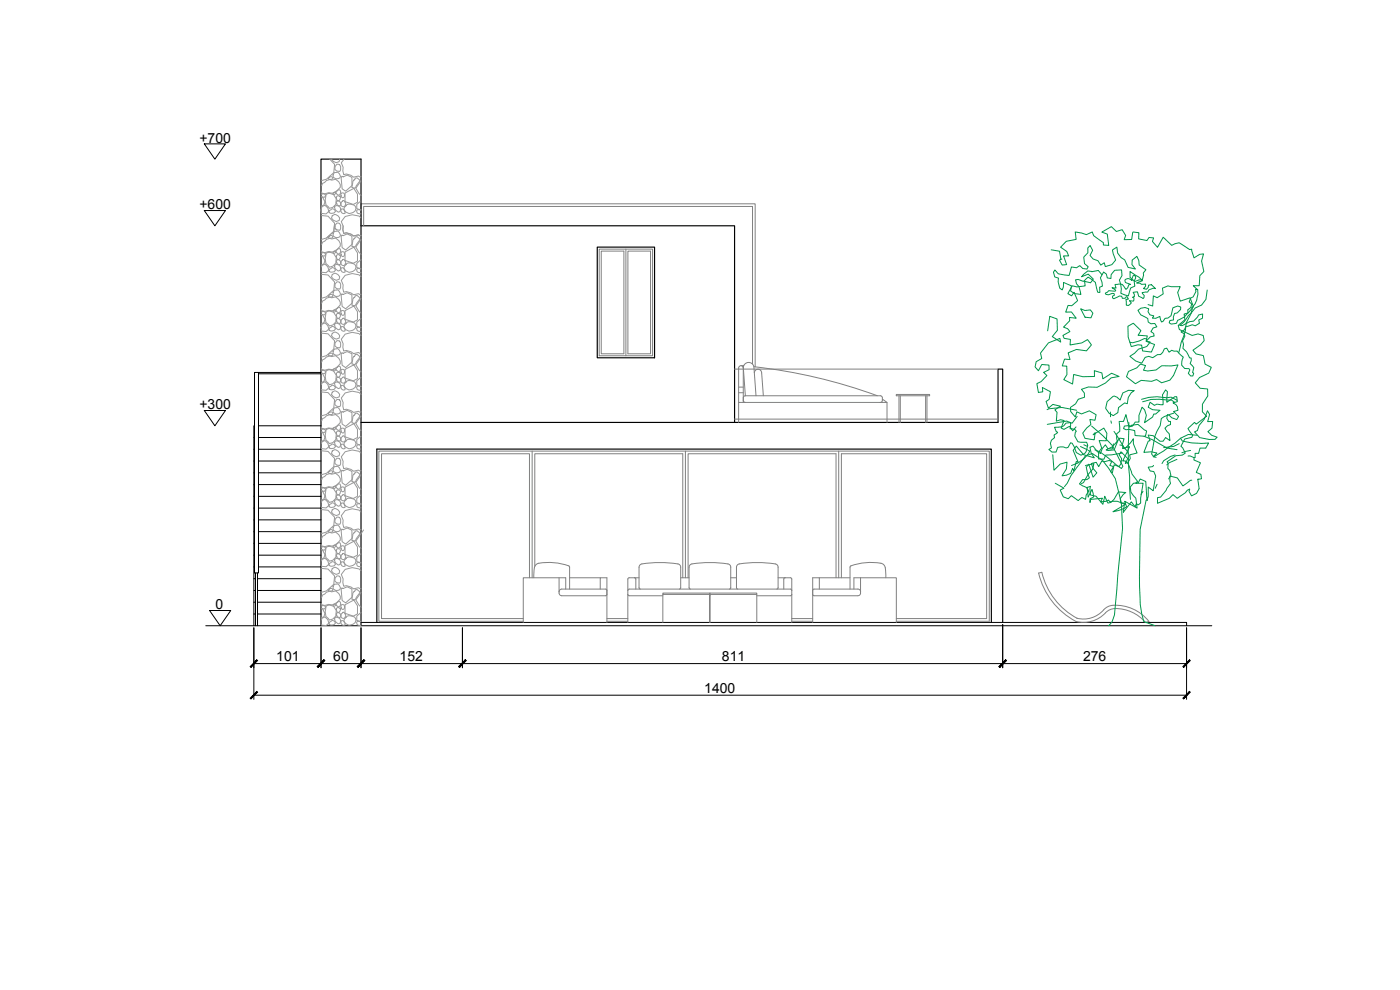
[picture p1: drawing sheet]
<svg xmlns="http://www.w3.org/2000/svg" width="420mm" height="297mm" viewBox="0 0 420 297" stroke-linecap="round" stroke-linejoin="round" font-family="sans-serif">
<defs><g id="words">
<g font-size="4.2">
<text x="59.9" y="42.8">+700</text>
<text x="59.9" y="62.8">+600</text>
<text x="59.9" y="122.8">+300</text>
<text x="64.7" y="182.8">0</text>
<text x="82.9" y="198.4">101</text>
<text x="100" y="198.4">60</text>
<text x="119.9" y="198.4">152</text>
<text x="216.7" y="198.4">811</text>
<text x="325" y="198.4">276</text>
<text x="211.4" y="207.9">1400</text>
</g>
</g></defs>
<!-- layer: A-FLOOR-LEVL -->
<path d="M61.8 187.7h301.9M108.3 186.8h247.8v.9" fill="none" stroke="#000" stroke-width=".3"/>
<!-- layer: A-WALL-FULL-EXT -->
<path d="M96.3 187.7v-140h12v140" fill="none" stroke="#000" stroke-width=".35"/>
<!-- layer: A-FLOOR-STRS -->
<g fill="none" stroke="#000" stroke-width=".3">
<path d="M77.6 111.7v60.2h-1.2v-60.2h19.9M77.6 112.2h18.7M76.2 138.3h.2M76.2 134.8h.2M76.2 131.3h.2M76.4 127.8h-.2v59.9M77.6 127.8h18.7M77.6 138.3h18.7M77.6 134.8h18.7M77.6 131.3h18.7M76.2 159.5h.2M76.2 156h.2"/>
<path d="M76.2 152.5h.2M76.2 148.9h.2M76.2 145.4h.2M76.2 141.9h.2M77.6 159.5h18.7M77.6 156h18.7M77.6 152.5h18.7M77.6 148.9h18.7M77.6 145.4h18.7M77.6 141.9h18.7M76.2 177.2h.5M76.2 173.6h.5"/>
<path d="M76.2 170.1h.2M76.2 166.6h.2M76.2 163h.2M76.7 171.9v15.8M77.3 177.2h19M77.3 173.6h19M77.3 171.9v15.8M77.6 170.1h18.7M77.6 166.6h18.7M77.6 163h18.7M76.2 184.2h.5M76.2 180.7h.5"/>
<path d="M77.3 184.2h19M77.3 180.7h19"/>
</g>
<!-- layer: A-WALL-FULL-EXTR -->
<path d="M108.3 67.7h112.2v59M179.2 74.1h17.2v33.2h-17.2zM108.3 126.7h191.2v-16h1.4v76.1M113.1 186.8v-52.1h184.4v52.1" fill="none" stroke="#000" stroke-width=".35"/>
<!-- layer: A-GLAZ-FULL -->
<g fill="none" stroke="#808080" stroke-width=".3">
<path d="M108.3 67.7v-6.5h118.3v48.9M109.1 67.7v-5.8h116.7v47.3M179.8 74.8h16v31.9h-16zM180.4 75.3h6.8v30.9h-6.8zM187.8 74.8v31.9M188.4 75.3h6.8v30.9h-6.8zM220.5 110.7h79M159.7 135.4v38M205.7 135.4h-92v51h43.3M220.5 125.8h79M251.7 135.4v38M158.9 173.4v-37.3h-44.4v49.5h42.5"/>
<path d="M160.5 169.9v-33.8h44.4v37.3M205.7 173.4v-38h91.2v51h-27.9M206.5 173.4v-37.3h44.4v37.3M252.5 173.4v-37.3h43.6v49.5h-27.1M182.1 185.6h6.3M182.1 186.4h6.3M237.6 185.6h6.3M237.6 186.4h6.3"/>
</g>
<!-- layer: A-FURN -->
<g fill="none" stroke="#808080" stroke-width=".3">
<path d="M221.7 117.8h1.3M221.7 116.2h1.3M222.3 109.7h.8M223.1 110.4a.69 .69 0 0 0-.7-.7 .69 .69 0 0 0-.7 .7v10.3M223.1 109.7v11M223.1 110.4l.6 8.3M223.1 109.7h.1M223.7 118.7h40.5l.4 .2 .2 .4v1.1l-.6 .3M223.7 118.7l-.4 .2-.2 .4M226.3 110l.6 8.7M226.3 110a1.6 1.6 0 0 0-1.8-1.2 1.6 1.6 0 0 0-1.4 1.5M226.3 110a158.6 158.6 0 0 1 37 8.7"/>
<path d="M226.4 111.9a1.1 1.1 0 0 1 1.1-1.1 1.1 1.1 0 0 1 1.1 1.1l.5 6.8M264.8 119.8l1.4 .9M269 118.4h10v.3h-10zM269.8 118.7v8M270.2 118.7v8M277.8 118.7v8M278.2 118.7v8M221.7 126.7v-6h44.5v6M223.1 120.1l.2 .5 .4 .1M160.4 170.4l-.2 2.9M160.4 170.4l.3-.8a4.4 4.4 0 0 1 3.7-.8 14.7 14.7 0 0 1 6.5 1.2v6.8M167.8 173.4v4.5a.82 .82 0 0 0 .8 .9l13.1-.1 .4-.4"/>
<path d="M169.8 176.8v-3.4h-12.8v13.4M170.9 173.4h9.2M180.1 176.8v-3.4h2v13.4M182.1 177.1l-.4-.3h-13.1a.78 .78 0 0 0-.8 .7M188.4 178.3l.4 .4 10.1 .1M188.4 177.1l.4-.3h48.4l.4 .3M188.8 173.4h3M188.8 173.3l-.4 .4v13.1M190.4 173.3l.4 .4v3.1M192.2 176.7l-.4-.3v-6.2a.99 .99 0 0 1 .8-1 33 33 0 0 1 11.2 .1l.5 .9v6.2l-.4 .3M198.9 178.4v8.4M204.3 173.4h2.5"/>
<path d="M207.2 176.7l-.4-.3v-6.2a.99 .99 0 0 1 .9-1 33 33 0 0 1 11.1 .1l.5 .9v6.2l-.4 .3M212.9 178.4h-14v-.5h14v8.9M212.9 178.8h.2M213.1 178.4h14v8.4M219.3 173.4h1.7M221.4 176.7l-.4-.3v-6.2a.99 .99 0 0 1 .9-1 33 33 0 0 1 11.1 .1l.5 .9v6.2l-.4 .3M227.1 178.4v-.5h-14v8.9M233.5 173.4h3.7M235.6 173.3l-.4 .4v3.1M237.2 173.3l.4 .4v13.1M237.6 178.3l-.4 .4-10.1 .1M243.9 177.1l.4-.3h13.2a.78 .78 0 0 1 .8 .7"/>
<path d="M245.9 176.8v-3.4h-2v13.4M245.9 173.4h9.2M256.3 176.8v-3.4h12.7v13.4M258.3 173.4v4.5a.82 .82 0 0 1-.8 .9l-13.2-.1-.4-.4M264.4 169l.7 .3 .6 1.1M264.4 169a16.1 16.1 0 0 0-9.3 1v6.8M265.7 170.4l.2 2.9M323.2 185.5a8.7 8.7 0 0 0 8.8-3.2 9.8 9.8 0 0 1 9.5 1.2l1.8 1.3 1.5 1.6-1.1 .4M323.4 185.6a21.2 21.2 0 0 1-10.7-13.9l-1 .2a22.2 22.2 0 0 0 11.2 14.6 9.2 9.2 0 0 0 9.3-3 5.8 5.8 0 0 1 5.6-.5l1.9 .7 1.8 1 2.3 2"/>
</g>
<!-- layer: ALBERO_PRUNUS -->
<g fill="none" stroke="#00954a" stroke-width=".3">
<path d="M315.5 75l2.5 .4 .4 2.4M318.4 77.8h.1M318.4 77.8l-.4 .3 .8 1.4 1.3-.1-.9-2.6h1.5l-.5-1.3-1.9-1.3 1.7-1.8 3-.6-.3-2.2 3.3 .8 1.8-.8 .4 1.1 2.9 2.1v.7l1.6 .1-.4-3.4-1.6-.6 2.8-1.6 1.6 1.5 1.7-.6 1 1.7-.4 1.3h2.2l.5-2.3 1.7 .2-.1 1.9 2.5 .5 .6-.9 1.4 .1-.3 1.1 1.5 1.7 1.7-3 2.5 2.4 2.3-.8 3.1 2.1 .6-.1 .7 2.6 1.8-1.1 1.1-.1-.6 2.1 .7 3.2-1.2 1.2-.2 3h-1.8l1.1 1.1M314.4 99.3l.6-4.4 2.2 .8 .1 3.4-1.5 1.9 2.5 1.6-.2-1.1-3.5 1.4-2.3 3 .3 1.7-1.6 .9-.4 1.6 1 1.1 1.1-1.8 2.1 .1v1.4l-1.6 .8 1 1-1.7 1.8-1.3 .6 .4 2.7 1.3-.2-.1-1.3 2.4 1.2-.3 2.3-1 .7 .8 2 1.3-1.2 2.2 .6-1.6 1.1 .6 .7-.2 2.7 1.3-.5 1 .3-.8 2.2 .8 .4 1.7-.9 .9 1.4 1-1.2M316.6 81l1 1.2 3.3 .4 .6-2.5 1.6 .2 1-.6 .9 .9 1.2 .1 .4-.7-1.1-.9-.3-2 1.3-1.3v-1.4l.7-.7 .7 1.4-.8 1.5 1 1.1 1.4 .5 .9 1.4 1-.8 .3 1.2 2-.6 1.1-1.4-.9-3 1.3-.9 .2 1.8 1 1.4 1.1 .7 1.1 2.2 2.1 .5-1-1.3 .1-1.4 1.4-1.1 .6 1.3 .1 1.3 2 1.4-.8 1 .1 .7-.4 1.5-1-1-2.7-1.6 .1 1.8 1.2 .9 .2 1.7-1.3 .5-.7 2.4-2.2-.8 .1-1.2-.6-2.8 .8-1.3-.1-1.7-2.1 .1-1 1.3-.1 1.2-1.1-.2-.3-1.2-.8-.6-1 1.8 .5 1.3 .1 1.2-.8 .3 .1 1.6-.7-.1-.7-3-2.2-1.6-1.4 1.3-1.5-.6-.8 .2 .3 1.1 .7 .9 .6 2.3-1.9-.2-1.2-.8 .3-1.5-2.4-1.1-.1 1.4-.3 .9-.7-.5-.5-1.9v-1.2l-1.1-.3-.3-1.4zM324.3 92.7l1.3 .5 1.6-.2 .8 1-.6 1.4-1.8-.2zM330.7 82.4l-1.1-1.3-2 .4-1.2-.2-1.8 1.7 2-.7 1.5 1.4-.8 1.1-1.8-.4 .2 1.4-2.5 .3-1.4-.4-1.3 2.4 1.1 .7 .7-1.1 1.1 2.5-1.7 1.5-1.2-.1-.7 2.1 1.8-.1 1.4 1.9-2-.2v.9l-1.8 1.9 1.2 .5 .7 .9-2.1 1.2 .4 .8 1.9 .3-.2 1.7 3.5-.6 1.8-1 1.2 1.6-1.5 1.8-3.1-.5-2.4 1.1 .5 2-1.6-.2-.7 2.1 1.3 .1 .1 2.5-1 1.5 2.7 1.3 .3-2.8 2.8 .6h3.5l-.1-1.8 2.3 .7 .3 1.8 2.6-1.7 2.3 1-2.4 .4-1.7 1.5-2.5 1.3-2.7-.1-2 .7 .8 1.1 .1 1.3-1.9 .6-.8 1.4-1.5 1v1.3l1.4 1.6 .5-1.5 1.4 .6 2.3-.9 2.1 1.1-.4 1.7-1.5-.3 .3 1.6-1.3 1-1.2 1.5 .7 1.6 2.8 .5 .3-2.2-.6 .7 3.2-2.1 .9 1.6-.2 2.3-2.1-.1 .7 2.2-.9 1.3v2l1.6 .1 .5-1.3 5-.6M331.7 88l1-.8 2.1 .1v-.3l-1.1-.7 1.2 .1-.3-1 2.2-.1 1.1 1.5 .6-.5 .3-.8 .5-.2a1.65 1.65 0 0 1-1.7-1.3 1.38 1.38 0 0 1 2.1 .2l-.1-.4 .5-1 .3-.3 .4 .5-.4 1.3 .2 .2 1.2-.5h1v.3l-1.7 .6 1.1 .1 .4 .3 1.2-.1v.7l-.6 .7 .9 .2 .5-.6 .1-.6 .8-.2 1.3 1.2-.7-.1-1.3 .5-.5 .7-1.5 .1 .6 .8-.1 .7-.3 .3-1.3-.7-.3-1.4-1.3 .2 .4 1.2-.6 .3 .4 .1v.8l-.2 .3-1.1-.2 .5 .7-.9 .8-.6-.1-.1-1.8 .7-.1-.4-.7-.5 .5h-.9l-.2-.6a3.1 3.1 0 0 0-2.3 .7l-.4-.2v-.6l.6-.2-.2-.5-.5-.1-1.1 .4-.8-.1zM338.5 97.9l1.6-.9 2.3 2.2-.8 1.4 2.7 .2-.3 1.6 2.5 1-1 2.2-2.6-.3-.3-1.7-1.1-.1-2 .5-.9-2.9zM341.5 93.1l.9-.6 1.2-.2 1.1 .3-.2 .9 .6 1 1.2 .3-.4 .7h1l1.2-.6 .5 1.7 .5-.2 .5-.9 .9-.1 .9-.7 .6-2.3 1.5-.6 .9 .3-.1 .8-1 1-.8 .1-.4 1.1 .1 .9-1.1 .2-.2 .6 .5 .4 1.7-.2 .3-.9 2.1-1 1-1.3v-.8l.9-.7 .2-1.1-.7-.6 .4-1.2 .8-.3 .8-1.6-.1-.7h.6a7.2 7.2 0 0 1-1.7 5.5l.1 .5-.4 1.2-.7 .6-1.5 2.2-1.1 .9h.7l2.2-1.2 1.2-.1 1.5-1.9 1.2-.3v1.3l-1.1 .5 .2 1-1.3 .8-.9-.4-1.4 .5h-.5l-.5 1.1-1 .6 1 .5 .2 .7-.7 1.5 .3 1.1-.2 1.1 1.1 1.1 .9 1.8h.5v.8l-.3 .9 1.1 1.2-.4 1.5 .3 .2-.2 .8h-.7l-.7-.8 .5-1-.3-.4h-1.3l-.9-1 .2-1.7 .3-.8-1.8-1.8-1 .1-.7-.3-.7 .6-.7-1.2-.8 .2-.4 1-.7 .7h-.9l-1.4 .9-1.3-.4-1 .3-1.1 1.8-1.8-.7-1.7-1.4 1.4-.9 1.2-1.2 2.5-.8 1-1.4-1.2-.2 1.2-1.3 1.2-.3-.2-.8-.8-.5 .7-1.1 1.1-.3-.6-1h-1.2l-.8-.5-.2-1-2.1-1.1zM344.5 91.4l1.4 .4 .2-3 1.2 .5 1.8-1.1-.2-1.7 1.6-.7 1 .2h2.7l-.8 1.8 .8 2.6 2.9-1 1.1 2.6-1.6 1.9-1.2 .3 .2 1.7-2 1.7 .3 1.3 3.9 1.7 1.7-.4 1.6 .5 .3 1.5-1.1 1.3-2.3 1.6 1 1.1 2.1 .5 .6 2.6 1.8 .9-.7 1.8-2.8 1.3-1.3 1.6 1.5 1.6 2.2 .2 .1 2.1-1.6 2.5v2.3l1.2 1.3-3.1 2.4-.5-.6-2 1.9 1.5 2-.4 .6-2 .5-1.2 2.2 .5 .5 .8 1.6-.9 .6-1.9 .1-2.6 1.9 .3 .4-.1 1.5 .6 .7 .3 1.5-.7 1M362.3 87l-.4 2.8-1.3 1.7-1.9 .9-1.1 1.4-1.6 3.1-.3 2.4-1.2 3.4-.8 3.1"/>
<path d="M338.7 111.4l2.5-1 1.1-1.2 1.5 .5-.6 1.4 1.2 .2 2.5-.3 1.8-1.3 2.8 .1 2-.3-1.3 3.1-1.1 1.5-2.5 .8-1.5-1-1.5 .5-3.1-.3-1.7 1-2.7-2zM342.6 119.8l2.1-.6 2.5-.2 2.9 .3 1.4-.1 1.8 .9M344.1 101.7l-.7-.1-1.5 .7-1.9 .5-.9-.1M314.2 122.9l.6-.2 3.9-.5 4.4 .9M316.5 128.2l2.3-.2 1.1-1.1 1.4-.1-.1 1.9 1.4 .1 .4 .6-.3 .3-.1 1.1 .9 1.7 2.6 .2 .3 .9-.4 1.9-.5 .6-1.1 .5-1.4-.8-1.2-2.8-.5-.2-.8 1.4-.6 .2-.8-.3-1.7 .1-.4 1.4h-1.3l-.9-.7 .8-.5-.4-1.4 .4-.9 .9-.8-.2-.8 1.1-.8-.4-.3zM323.3 124.9l-1.6 2.1-1.6-.7-5.8 1M324.3 134l2.1 1M325.3 133.5l1 .4M325.7 139.8l2.6-.7-.4 1.7-1.4 1.6-1.3 2.4-.7 .3M326.6 135.1l.4 .2a8.1 8.1 0 0 1-5.4 4.4M327.6 127.8l3.3 2.9 2.9 2.9 3.2 6.3-.5 .7-6.4-5-1.5-.6M332.3 120.5l2.1-1.7 .9 .4 .9 .8 .8-2.1 1.7-.8 1.6 .1-.8 .7-.9 1.3-.3 1.9-.8-.2-1.8 1.4-.2 1.5-1.4 .9-1.3-.7-1-1.5z"/>
<path d="M333.2 123.6l.1 1.5M333.4 126.3l.1 .7M334.2 133.2l-.4 1.6-1.3-.2-.8-1.1-.9 1.1-.6 1.5-.9-.6-1.3-1.7-.9 .4 .4 1.7 .9 1.5-3.2-1-2.2-2.6-.9 1.3 1.5 3.6-.6-.2-.7 2.8-.4-.8-.6 1.5-1.3 .6-1.3 .2 1.3-2.1 .2-2-2 .5-1.9 1.9-.4-4.7M334.3 129.4l3 4.8 1 1.1 .3 .9M336.1 133.5l.8 .2v.9l2.1-.6-2.1 4.3h.8l.9 .9 1.1 3 1.7 2.2-.6 .6h2.3l-.8 4.4v1.5l-.7 .6-.6-.4-.4 1-1.1-1.5-2.4 3.1 .4-2.8h-1.1l-.2-1.3 .9-1.3 .8-.5-2.3-.2-1.3 2.2-.9 .9-.9 .2-1-2-.5 2.4-2.1-2.4-1.6-.4-.2-1.8 .2-.8-1.1 .4 .5 1.1-.7 1.1-.2 1.3-1.1-.5-1.1 .9-2.1-1.5-.9 .9-1.5-.5-.9-2.1 1.1-.5-2.6-1.5M338.8 126.7a107.7 107.7 0 0 0 .2 16.5l.3 6.6M339.5 127.6l2-.3 1.9 1.6 .7 .4-.3 1.6-3.1-.2-.2-1.5-1.7-.4-.9 .1-.7-.3 .2-.8h2.4M342.9 120.6a12.4 12.4 0 0 1 7.6-.6h1l1.1 .7M343.3 130.9l2.5 1 4.4 2.5 3 .5M347 137.2l-.9-.2 1.1-1.1-1.7-.3-2.2 .1 1.3-3.3 .6-.2-.6-1.7 1.5 .2 2 1.7h1l.7-1.1 1.3 .9-.2-2-1.3-1.7 .8-.7 .9-.4v-1h-.6l-.5-.9 .2-1.1 .5 .2 .8 .7 1.4 .6 .6-.9-1.5-1.5 1.3-.4-.2-1.1-.3-.6-1-.5 1.3-.4-.2-1.5h-.5l-2.4 1.7 .2-3.2-.6-.5-.9 1.5 .2 2.9-1.9-.1-.7 .3-1.3-.9-.6 1.5 1.3 .7 2.2 .2-1.3 1.1h-.5l-.4 .9-2.4 1.7 .5-2.2-.5-1.7-.8-.7-.9 2.4v2h-1.1l-.7 1.2-1.2 .3-.9-3.7-.7 2h-1.3l.1 3-.9 .8 .2 2.2-1.5 1.7-1.8 .9 .5 .2 1.9-.2 1.1-2.8 .5-.7 1.3 .1-.5 1.9 .7 1.1 1.7-1.7 .9-1.3v1.5l1.2 2.8-2.3 .6 .2 1.1-.6 .9-.9 .6 .8-1.5-2.1-2-.5 .9 .7 1.1-.2 1.5-.5 .9-1.5-.6-.6 2.5-.5-.4 .9-1.5-1.1-.4 .5-1.1-.7-.4-1.3 .4-.9-.2-1 1.7-.7-1.3-1.5 .4 .6 1.5 1.1 1.3-1.1 1.3-1.3-3.9-.8 .9 .4 1.8 .5 1.4-.7 .5h-1.3l-.9 1.3 2.2 1.1 .4 2.8 1.1-2.2 .5 2.2-1.1 .6v1.1l.2-1 3.5-.3-.5 1.1 1.7-.2 .7-.4 .4 .6 2.2-.2 2.4 .9-3.7 2.3 1.7-.4 2.4-1.1-.6-1.7 3.8 2-.4-2.9-1.5-1.9-.2-1.5 .9-1.1 1.5-.2 .6-1.1 1.7 .8 .3 5.7 .4-1.3v-2.8l1.5 1.1 .7-4.4-.5-1.3-1.1-.2-.6-1.1 1.3-.2 .3-.4M352.3 124l-2.9 1-.9 .6-.3 2.1-1.6 3.3-1 5.2 .7 .9 6.4-4.2 1.6-1.4 .5 .8 2.8 .6h5.1l-.8 1.6h-1.8l-.4 1.5h-1v1.3h-.3M352.7 136.5l-1.4 .4-2.1 1.3-.5 .9"/>
<path d="M353.2 137.8l-2.4 1.1-.6 .6M353.9 133.1l-1.7 .8-3 .4M356.5 136.8h.6l1.2 .5v.7l2 .9-1.3 2.8 1.4 .6 .2 1.4-1.1 .1M357.3 135.1l-2.6 .7M359.1 130.6l-2.5-.2-2.3 1.1M362.4 123.3l.6 1.1-.6 2.1h1.5l-.2 2-1.2 1 1.1 1.1 1.7 .6-.6 .6-1.8 .1-2.9-.6-1.5-1.7 .9-.4 .4-1.5 1.6-1.9zM319.5 146l.8-1 1.1-2.3 4.4-5.9 2.1-.7 3 2 3.8 5.5 1.8 7.4 .4 7.6-2.4 25.9-.8 2.1-.9 1.1M343 147.4l-.6 1M344 150l-1.8 8.8-.2 17.3a32.1 32.1 0 0 0 1.3 10.4l3.4 1.2M347.3 145.3l-.6 1.2M359.5 143.8l.4 2.8-.8 1.4-1.5 .8-.7-1.3 .1-.8-3.7 2.8-1.3-1.1-1.1 1.1-3.5 1.5v-1.7l.9-.1 3-4.1-.2-2.3 2.2 .6 1.7 2.4 2.2-1.7h.5M359.5 143.8h.1"/>
</g>
<!-- layer: RETINO -->
<g fill="none" stroke="#989898" stroke-width=".3">
<path d="M96.5 59.1l.3 .1 .7 1.3-.3 1-.7 .3M96.5 58.3l.5-.2 .6 .3 .1 .5-.4 .3-.8-.2M96.5 55.7l.3-.7 1.2-.8 1-.3 .6 .1 1.1-.2 1 .8 .4 .8v.8l-1 1.1-1.3 .7-1.2-.2-1.1 .3-1-.2v-.3M97.9 58.3l.9-.3 1.3 .4 .8 1.3-.1 1.6-.9 .9-1.1 .3-1-1.1-.2-1.4zM98.6 53.4l.9-.4 .4 .6-1.2 .2-.2-.1zM98.9 47.7l1.5 1.6-.2 2.5-2.2 2-1.5 .4M99.5 47.7a1.58 1.58 0 0 0 2.3 .8l.1-.8M100 58l.5-.3a.39 .39 0 0 1 0 .6 .39 .39 0 0 1-.6-.2zM100.4 51.8a1.17 1.17 0 0 1 1.4 .2 1.17 1.17 0 0 1 .1 1.4l-1.1 .3-.8-.5-.1-.7zM101.1 49.3l.8 .1 .3 .6v1l-.2 .4-1-.1-.5-.5 .1-.8zM101.2 58.8l.8 .1 .2 .3-.5 1a.86 .86 0 0 1-.7-1.2zM101.2 57.2l.4-.3 .4 .1a1.16 1.16 0 0 1-.3 1.6l-.7-.4-.1-.4z"/>
<path d="M102.5 57.9l.8 .1 .1 .4v.5l-.5 .5-.4-.3-.1-.4-.1-.5zM102.6 52.9l.4 .2 1.2-.6 1.4 .7v2.5l-1.9 1.7-1-.7-.3-3.3zM103.3 47.7l-.9 1.1 .6 1.4-.1 1.1 .2 1.1 .8-.2 1.4 .4 .8 .6 1.5-.4 .4 .3 .3-.1M103.6 57.9l2.6-1.4 1.1 1.7v2.5l-1.3 .6-2.4-.8zM106.5 53.5a1.13 1.13 0 0 1 1.5 .9l-1.5 2.1-.9-.2 .3-1.8 .6-.7zM108.3 54.3l-1.5 2.2 1.5 2.2M96.5 76.7l.3 .1 .7 1.4-.3 1-.7 .3M96.5 76l.5-.2 .6 .2 .1 .5-.4 .4-.8-.3M96.5 73.4l.3-.7 1.2-.9 1-.3 .6 .2 1.1-.3 1 .8 .4 .8v.9l-1 1-1.3 .7-1.2-.1-1.1 .3-1-.2v-.4M96.5 64.7l1.9 .2 2 2.1-.2 2.4-2.2 2M96.6 62l.9-.4 .9 .8 .3 1-.8 .8-1.4-.2-.2-1zM97.9 76l.9-.4 1.3 .4 .8 1.3-.1 1.6-.9 1-1.1 .3-1-1.1-.2-1.4z"/>
<path d="M98.6 71l.9-.3 .4 .5-1.2 .2-.2-.1zM98.9 63.1a1.02 1.02 0 0 1 1.6 0l.2 .3a1.22 1.22 0 0 1-1.9 .4zM99.7 64.7l.7-.3a1.38 1.38 0 0 1 1.4 1.7l-.9 .4-.9-.4-.5-.7zM100 75.6l.5-.3a.39 .39 0 0 1 0 .7 .39 .39 0 0 1-.6-.2zM100.3 67.7l-.1 1.7-2.2 2-1.5 .4M100.4 69.4a1.17 1.17 0 0 1 1.4 .2 1.17 1.17 0 0 1 .1 1.5l-1.1 .2-.8-.4-.1-.8zM100.5 79.5a1.16 1.16 0 0 1 1.4 .2 1.16 1.16 0 0 1 .2 1.4l-.6 .2a1.43 1.43 0 0 1-1-1.8zM100.5 61.9a1.16 1.16 0 0 1 1.4 .2 1.16 1.16 0 0 1 .2 1.4l-.6 .2a1.41 1.41 0 0 1-1-1.8zM100.5 67.7v.8l.5 .5 1 .1 .2-.5v-1l-.3-.5-.4-.2-.6 .3-.3 .4-.1 .9 .5 .5M101 78.1a.84 .84 0 0 1 1.1 .2 .84 .84 0 0 1-.1 1.1l-.9-.3-.2-.7zM101 60.4a.84 .84 0 0 1 1.1 .3 .84 .84 0 0 1-.1 1.1l-.9-.4-.2-.6zM101.2 76.4l.8 .1 .2 .3-.5 1.1-.5-.1a1.16 1.16 0 0 1 0-1.4z"/>
<path d="M101.2 74.8l.4-.2 .4 .1a1.18 1.18 0 0 1-.3 1.5l-.7-.4-.1-.3zM102.4 78.3l.6-.5 .3 .1 .4 .6-.2 .9-.2 .3-.9-.4zM102.5 62.7a1.23 1.23 0 0 1 1.1 1.3 .86 .86 0 0 1-1.1-.2 .86 .86 0 0 1 0-1.1zM102.5 75.5l.8 .2 .1 .3v.6l-.5 .4-.4-.2-.1-.4-.1-.5zM102.6 70.5l.4 .2 1.2-.5 1.4 .7v2.4l-1.9 1.7-1-.7-.3-3.3zM103 60.1a.94 .94 0 0 1 .8 1 .94 .94 0 0 1-.9 .9l-.5-.3a1.21 1.21 0 0 1 .6-1.6zM103.6 75.6l2.6-1.4 1.1 1.7v2.4l-1.3 .7-2.4-.9zM103.9 79.2a2.01 2.01 0 0 1 2.9 .9 1.83 1.83 0 0 1-1.7 1.6 1.83 1.83 0 0 1-1.9-1.5zM103.9 61.5a2.01 2.01 0 0 1 2.9 1 1.84 1.84 0 0 1-1.8 1.6 1.84 1.84 0 0 1-1.8-1.5zM106.5 71.1a1.13 1.13 0 0 1 1.5 .9l-1.5 2.1-.9-.2 .3-1.8 .6-.7zM108 60.5l-.9 .8v1.3l1.2 .4M108.3 71.9l-1.5 2.2 1.5 2.2"/>
<path d="M108.3 77.9l-1.2 1.1v1.3l1.2 .3M108.3 65.4l-.6-.6-2-.4-2.1 .6-1.2 1.5 .6 1.3-.1 1.1 .2 1.1 .8-.1 1.4 .4 .8 .5 1.5-.3 .4 .2 .3-.1-.3 .1-.4-.2-1.5 .3-.8-.5-1.4-.4-.8 .1-.2-1.1v-1.2M108.3 63.1l-.7-.2-.4 .1-.2 .3 .5 .8 .8 .1M96.5 100l1.9 .2 2 2-.2 2.5-2.2 2-1.5 .4M96.5 94.4l.3 .1 .7 1.3-.3 1-.7 .3M96.5 93.6l.5-.2 .6 .3 .1 .5-.4 .3-.8-.2M96.5 91l.3-.7 1.2-.8 1-.3 .6 .1 1.1-.2 1 .7 .4 .9v.8l-1 1.1-1.3 .7-1.2-.2-1.1 .3-1-.2v-.3M96.5 82.3l1.9 .2 2 2.1-.2 2.5-2.2 2-1.5 .4M96.5 80.1l.1-.5 .9-.4 .9 .8 .3 1.1-.8 .7-1.4-.2M96.6 97.3l.9-.4 .9 .8 .3 1-.8 .8-1.4-.2-.2-1zM97.9 93.6l.9-.3 1.3 .4 .8 1.2-.1 1.7-.9 .9-1.1 .3-1-1.1-.2-1.4zM98.6 88.6l.9-.3 .4 .6a.9 .9 0 0 1-1.4-.1z"/>
<path d="M98.9 98.4a1.03 1.03 0 0 1 1.6 0l.2 .3a1.24 1.24 0 0 1-1.9 .4zM98.9 80.8a1.04 1.04 0 0 1 1.6-.1l.2 .3a1.23 1.23 0 0 1-1.9 .4zM99.7 82.4l.7-.4a1.38 1.38 0 0 1 1.4 1.8l-.9 .3-.9-.4-.5-.6zM100 93.3l.5-.3a.39 .39 0 0 1 0 .6 .39 .39 0 0 1-.6-.2zM100.4 87.1a1.17 1.17 0 0 1 1.4 .2 1.17 1.17 0 0 1 .1 1.4l-1.1 .3-.8-.5-.1-.7zM100.5 97.2a1.16 1.16 0 0 1 1.4 .2 1.16 1.16 0 0 1 .2 1.4l-.6 .2a1.41 1.41 0 0 1-1-1.8zM101 95.7a.84 .84 0 0 1 1.1 .3 .84 .84 0 0 1-.1 1.1l-.9-.4-.2-.7zM101.1 84.6l.8 .1 .3 .5v1.1l-.2 .4-1-.1-.5-.5 .1-.8zM101.2 94.1l.8 .1 .2 .3-.5 1a.86 .86 0 0 1-.7-1.2zM101.2 92.5l.4-.3 .4 .1a1.16 1.16 0 0 1-.3 1.6l-.7-.4-.1-.4zM102.5 98a1.23 1.23 0 0 1 1.1 1.3 .85 .85 0 0 1-1.1-.3 .85 .85 0 0 1 0-1zM102.5 80.3a1.25 1.25 0 0 1 1.1 1.3 .86 .86 0 0 1-1.1-.2 .86 .86 0 0 1 0-1.1z"/>
<path d="M102.5 93.2l.8 .1 .1 .3v.6l-.5 .4-.4-.2-.1-.4-.1-.5zM102.6 88.2l.4 .1 1.2-.5 1.4 .7v2.5l-1.9 1.6-1-.7-.3-3.2zM103 95.4a.94 .94 0 0 1 .8 1 .94 .94 0 0 1-.9 .9l-.5-.3a1.2 1.2 0 0 1 .6-1.6zM103.6 93.2l2.6-1.4 1.1 1.7v2.5l-1.3 .6-2.4-.8zM103.9 96.8a2.24 2.24 0 0 1 2.7 .4 1.65 1.65 0 0 1-.5 1.7 1.65 1.65 0 0 1-1.8 .3 1.25 1.25 0 0 1-1-1.1 1.25 1.25 0 0 1 .6-1.3zM106.5 88.8a1.12 1.12 0 0 1 1.5 .9l-1.5 2-.9-.1 .3-1.8 .6-.7zM108.3 89.5l-1.5 2.3 1.5 2.2M108.3 95.6l-1.2 1v1.3l1.2 .4M108.3 83l-.6-.5-2-.4-2.1 .5-1.2 1.5 .6 1.4-.1 1.1 .2 1.1 .8-.2 1.4 .4 .8 .5 1.5-.3 .4 .3 .3-.1M108.3 98.4l-.7-.2-.4 .1-.2 .3 .5 .8h.8M108.3 80.7l-1.1-.1a.81 .81 0 0 0 .3 1.1l.8 .1M96.5 117.6l1.9 .2 2 2.1-.2 2.5-2.2 1.9-1.5 .5"/>
<path d="M96.5 112l.3 .1 .7 1.4-.3 1-.7 .3M96.5 115.4l.1-.5 .9-.4 .9 .8 .3 1.1-.8 .7-1.4-.2M96.5 111.3l.5-.2 .6 .2 .1 .5-.4 .4-.8-.3M96.5 108.7l.3-.7 1.2-.9 1-.3 .6 .2 1.1-.3 1 .8 .4 .8v.8l-1 1.1-1.3 .7-1.2-.1-1.1 .3-1-.2v-.4M97.9 111.3l.9-.4 1.3 .4 .8 1.3-.1 1.6-.9 .9-1.1 .4-1-1.1-.2-1.5zM98.6 106.3l.9-.3 .4 .5-1.2 .2-.2-.1zM98.9 116.1a1.02 1.02 0 0 1 1.6-.1l.2 .3a1.22 1.22 0 0 1-1.9 .4zM99.7 117.7l.7-.4a1.39 1.39 0 0 1 1.4 1.8l-.9 .3-.9-.4-.5-.6zM99.7 100l.7-.3a1.38 1.38 0 0 1 1.4 1.7l-.9 .3-.9-.3-.5-.7zM100 110.9l.5-.3a.39 .39 0 0 1 0 .7 .39 .39 0 0 1-.6-.2zM100.4 104.7a1.17 1.17 0 0 1 1.4 .2 1.17 1.17 0 0 1 .1 1.4l-1.1 .3-.8-.4-.1-.8zM100.5 114.8a1.16 1.16 0 0 1 1.4 .2 1.16 1.16 0 0 1 .2 1.4l-.6 .2a1.41 1.41 0 0 1-1-1.8z"/>
<path d="M101 113.4a.84 .84 0 0 1 1.1 .2 .84 .84 0 0 1-.1 1.1l-.9-.3-.2-.7zM101.1 119.9l.8 .1 .3 .5v1.1l-.2 .4-1-.1-.5-.5 .1-.8zM101.1 102.2l.8 .2 .3 .5v1l-.2 .5-1-.2-.5-.4 .1-.9zM101.2 111.7l.8 .1 .2 .3-.5 1.1a.86 .86 0 0 1-.7-1.2zM101.2 110.1l.4-.2 .4 .1a1.16 1.16 0 0 1-.3 1.5l-.7-.4-.1-.3zM102.5 115.6a1.23 1.23 0 0 1 1.1 1.3 .86 .86 0 0 1-1.1-.2 .86 .86 0 0 1 0-1.1zM102.5 110.8l.8 .2 .1 .3v.6l-.5 .4-.4-.2-.1-.4-.1-.6zM102.6 105.8l.4 .2 1.2-.5 1.4 .6v2.5l-1.9 1.7-1-.7-.3-3.3zM103 113.1a.94 .94 0 0 1 .8 1 .94 .94 0 0 1-.9 .9l-.5-.4a1.21 1.21 0 0 1 .6-1.5zM103.6 110.8l2.6-1.3 1.1 1.7v2.4l-1.3 .7-2.4-.9zM103.9 114.5a2.01 2.01 0 0 1 2.9 .9 1.84 1.84 0 0 1-1.8 1.6 1.84 1.84 0 0 1-1.8-1.5zM106.5 106.4a1.13 1.13 0 0 1 1.5 .9l-1.5 2.1-.9-.2 .3-1.8 .6-.7z"/>
<path d="M108.3 118.3l-.6-.5-2-.4-2.1 .5-1.2 1.5 .6 1.4-.1 1 .2 1.2 .8-.2 1.4 .4 .8 .5 1.5-.3 .4 .3 .3-.1M108.3 107.2l-1.5 2.2 1.5 2.2M108.3 113.2l-1.2 1.1v1.3l1.2 .3M108.3 100.7a3.8 3.8 0 0 0-5.9 1.1l.6 1.3-.1 1.1 .2 1.1 .8-.2 1.4 .4 .8 .6 1.5-.3 .4 .2 .3-.1M108.3 116l-.7-.2-.4 .1-.2 .3 .5 .8 .8 .1M96.5 135.3l1.9 .1 2 2.1-.2 2.5-2.2 2-1.5 .4M96.5 129.7l.3 .1 .7 1.3-.3 1-.7 .3M96.5 133.1l.1-.5 .9-.4 .9 .8 .3 1-.8 .8-1.4-.3M96.5 128.9l.5-.2 .6 .2 .1 .6-.4 .3-.8-.2M96.5 126.3l.3-.7 1.2-.8 1-.4 .6 .2 1.1-.2 1 .7 .4 .9v.8l-1 1.1-1.3 .7-1.2-.2-1.1 .3-1-.2v-.3M97.9 128.9l.9-.4 1.3 .5 .8 1.2-.1 1.7-.9 .9-1.1 .3-1-1.1-.2-1.4zM98.6 123.9l.9-.3 .4 .6-.2 .1-1 .1-.2-.2z"/>
<path d="M98.9 133.7a1.04 1.04 0 0 1 1.6 0l.2 .3a1.23 1.23 0 0 1-1.9 .4zM99.7 135.3l.7-.4a1.38 1.38 0 0 1 1.4 1.8l-.9 .3-.9-.3-.5-.7zM100 128.6l.5-.3a.39 .39 0 0 1 0 .6 .39 .39 0 0 1-.6-.2zM100.4 140a1.17 1.17 0 0 1 1.4 .2 1.17 1.17 0 0 1 .1 1.4l-1.1 .3-.8-.4-.1-.8zM100.4 122.4a1.17 1.17 0 0 1 1.4 .2 1.17 1.17 0 0 1 .1 1.4l-1.1 .2-.8-.4-.1-.7zM100.5 132.4a1.16 1.16 0 0 1 1.4 .3 1.16 1.16 0 0 1 .2 1.4l-.6 .1a1.41 1.41 0 0 1-1-1.8zM101 131a.84 .84 0 0 1 1.1 .2 .84 .84 0 0 1-.1 1.2l-.9-.4-.2-.7zM101.1 137.5l.8 .1 .3 .6v1l-.2 .5-1-.2-.5-.4 .1-.9zM101.2 129.4l.8 .1 .2 .3-.5 1h-.5a1.16 1.16 0 0 1 0-1.4zM101.2 127.8l.4-.3 .4 .1a1.18 1.18 0 0 1-.3 1.6l-.7-.5-.1-.3zM102.5 133.3a1.25 1.25 0 0 1 1.1 1.3 .86 .86 0 0 1-1.1-.3 .86 .86 0 0 1 0-1zM102.5 128.5l.8 .1 .1 .3v.6l-.5 .4-.4-.2-.1-.4-.1-.5z"/>
<path d="M102.6 123.5l.4 .1 1.2-.5 1.4 .7v2.5l-1.9 1.6-1-.7-.3-3.2zM103 130.7a.94 .94 0 0 1 .8 1 .94 .94 0 0 1-.9 .9l-.5-.3a1.21 1.21 0 0 1 .6-1.6zM103.6 128.5l2.6-1.4 1.1 1.7v2.5l-1.3 .6-2.4-.8zM103.9 132.1a2.01 2.01 0 0 1 2.9 1 1.83 1.83 0 0 1-1.7 1.6 1.83 1.83 0 0 1-1.9-1.6zM106.5 124a1.13 1.13 0 0 1 1.5 1l-1.5 2-.9-.1 .3-1.8 .6-.7zM108.3 136l-.6-.6-2-.4-2.1 .5-1.2 1.6 .6 1.3-.1 1.1 .2 1.1 .8-.2 1.4 .4 .8 .6 1.5-.3 .4 .2 .3-.1M108.3 124.8l-1.5 2.3 1.5 2.1M108.3 130.9l-1.2 1v1.3l1.2 .4M108.3 133.6h-1.1a.79 .79 0 0 0 .3 1l.8 .1M96.5 152.9l1.9 .2 2 2.1-.2 2.5-2.2 1.9-1.5 .5M96.5 147.3l.3 .1 .7 1.4-.3 .9-.7 .3M96.5 150.7l.1-.5 .9-.4 .9 .8 .3 1-.8 .8-1.4-.2"/>
<path d="M96.5 146.6l.5-.3 .6 .3 .1 .5-.4 .4-.8-.3M96.5 143.9l.3-.6 1.2-.9 1-.3 .6 .2 1.1-.3 1 .8 .4 .8v.8l-1 1.1-1.3 .7-1.2-.1-1.1 .3-1-.2v-.4M97.9 146.5l.9-.3 1.3 .4 .8 1.3-.1 1.6-.9 .9-1.1 .4-1-1.1-.2-1.5zM98.6 159.2l.9-.3 .4 .5-.7 .3-.5-.1-.2-.1zM98.6 141.6l.9-.4 .4 .6a.9 .9 0 0 1-1.4-.1zM98.9 151.4a1.03 1.03 0 0 1 1.6-.1l.2 .3a1.24 1.24 0 0 1-1.9 .4zM99.7 153l.7-.4a1.38 1.38 0 0 1 1.4 1.8l-.9 .3-.9-.4-.5-.6zM100 146.2l.5-.3a.39 .39 0 0 1 0 .6 .39 .39 0 0 1-.6-.2zM100.4 157.6a1.17 1.17 0 0 1 1.4 .3 1.17 1.17 0 0 1 .1 1.4l-1.1 .2-.8-.4-.1-.7zM100.5 150.1a1.16 1.16 0 0 1 1.4 .2 1.16 1.16 0 0 1 .2 1.4l-.6 .2a1.41 1.41 0 0 1-1-1.8zM101 148.7a.84 .84 0 0 1 1.1 .2 .84 .84 0 0 1-.1 1.1l-.9-.3-.2-.7zM101.1 155.2l.8 .1 .3 .5v1.1l-.2 .4-1-.1-.5-.5 .1-.8z"/>
<path d="M101.2 145.4l.4-.2 .4 .1a1.16 1.16 0 0 1-.3 1.5l-.7-.4-.1-.3zM102 147.1l-.8-.1a1.16 1.16 0 0 0 0 1.4l.5 .1 .5-1.1M102.4 148.9l.6-.5a.94 .94 0 0 1 .8 .9 .94 .94 0 0 1-.9 1l-.5-.4zM102.5 150.9a1.23 1.23 0 0 1 1.1 1.3 .85 .85 0 0 1-1.1-.2 .85 .85 0 0 1 0-1.1zM102.5 146.1l.8 .1 .1 .4v.6l-.5 .4-.4-.2-.1-.5-.1-.5zM102.6 158.8l.4 .1 1.2-.5 1.4 .7v2.5l-1.9 1.6-1-.7-.3-3.3zM102.6 141.1l.4 .2 1.2-.5 1.4 .6v2.5l-1.9 1.7-1-.7-.3-3.3zM103.6 146.1l2.6-1.3 1.1 1.7v2.4l-1.3 .7-2.4-.9zM103.9 149.8a2.24 2.24 0 0 1 2.7 .3 1.65 1.65 0 0 1-.5 1.8 1.65 1.65 0 0 1-1.8 .2 1.25 1.25 0 0 1-1-1 1.25 1.25 0 0 1 .6-1.3zM106.5 159.3a1.13 1.13 0 0 1 1.5 1l-1.5 2-.9-.2 .3-1.8 .6-.7zM106.5 141.7a1.12 1.12 0 0 1 1.5 .9l-1.5 2.1-.9-.2 .3-1.8 .6-.7zM108.3 153.6a3.8 3.8 0 0 0-5.9 1.1l.6 1.4-.1 1 .2 1.2 .8-.2 1.4 .4 .8 .5 1.5-.3 .4 .3 .3-.1"/>
<path d="M108.3 142.5l-1.5 2.2 1.5 2.2M108.3 148.5l-1.2 1.1v1.3l1.2 .3M108.3 151.3l-.7-.2-.4 .1-.2 .3 .5 .8 .8 .1M109.1 159l-2.3 3.3 1.5 2.2M96.5 179.2l.3-.6 1.2-.9 1-.3 .6 .2 1.1-.3 1 .8 .4 .8v.8l-1 1.1-1.3 .7-1.2-.2-1.1 .4-1-.2v-.4M96.5 170.5l1.9 .2 2 2.1-.2 2.5-2.2 2-1.5 .4M96.5 165l.3 .1 .7 1.3-.3 1-.7 .3M96.5 168.3l.1-.4 .9-.4 .9 .8 .3 1-.8 .8-1.4-.3M96.5 164.2l.5-.2 .6 .2 .1 .5-.4 .4-.8-.3M96.5 161.6l.3-.7 1.2-.8 1-.4 .6 .2 1.1-.3 1 .8 .4 .9v.8l-1 1.1-1.3 .6-1.2-.1-1.1 .3-1-.2v-.4M97.9 164.2l.9-.4 1.3 .5 .8 1.2-.1 1.7-.9 .9-1.1 .3-1-1.1-.2-1.4zM98.6 176.9l.9-.4 .4 .6-.2 .2h-1l-.2-.1z"/>
<path d="M98.9 169a1.02 1.02 0 0 1 1.6 0l.2 .3a1.22 1.22 0 0 1-1.9 .4zM99.7 170.6l.7-.4a1.38 1.38 0 0 1 1.4 1.8l-.9 .3-.9-.4-.5-.6zM100 163.8l.5-.2a.39 .39 0 0 1 0 .6 .39 .39 0 0 1-.6-.2zM100.4 175.3a1.17 1.17 0 0 1 1.4 .2 1.17 1.17 0 0 1 .1 1.4l-1.1 .3-.8-.5-.1-.7zM100.5 167.7a1.16 1.16 0 0 1 1.4 .3 1.16 1.16 0 0 1 .2 1.4l-.6 .1a1.41 1.41 0 0 1-1-1.8zM101 166.3a.84 .84 0 0 1 1.1 .2 .84 .84 0 0 1-.1 1.2 1.09 1.09 0 0 1-1-1.4zM101.1 172.8l.8 .1 .3 .6v1l-.2 .5-1-.2-.5-.5 .1-.8zM101.2 163.1l.4-.3 .4 .1a1.16 1.16 0 0 1-.3 1.6l-.7-.5-.1-.3zM102 164.8l-.8-.1a1.16 1.16 0 0 0 0 1.4h.5l.5-1.1M102.4 166.5l.6-.5a.94 .94 0 0 1 .8 1 .94 .94 0 0 1-.9 .9l-.5-.3zM102.5 168.6a1.23 1.23 0 0 1 1.1 1.3 .86 .86 0 0 1-1.1-.3 .86 .86 0 0 1 0-1zM102.5 163.8l.8 .1 .1 .3v.6l-.5 .4-.4-.2-.1-.4-.1-.5z"/>
<path d="M102.6 176.4l.4 .2 1.2-.5 1.4 .6v2.5l-1.9 1.7-1-.7-.3-3.3zM103.6 163.8l2.6-1.4 1.1 1.7v2.4l-1.3 .7-2.4-.8zM103.9 167.4a2.01 2.01 0 0 1 2.9 1 1.84 1.84 0 0 1-1.8 1.6 1.84 1.84 0 0 1-1.8-1.6zM106.5 177a1.13 1.13 0 0 1 1.5 .9l-1.5 2.1-.9-.2 .3-1.8 .6-.7zM108.3 177.8l-1.5 2.2 1.5 2.2M108.3 171.3l-.6-.6-2-.4-2.1 .5-1.2 1.6 .6 1.3-.1 1.1 .2 1.1 .8-.2 1.4 .4 .8 .6 1.5-.4 .4 .3 .3-.1M108.3 166.2l-1.2 1v1.3l1.2 .3M108.3 168.9l-.7-.1-.4 .1-.2 .3 .5 .7 .8 .1M96.5 182.6l.3 .1 .7 1.4-.3 .9-.7 .3M96.5 186l.1-.5 .9-.4 .9 .8 .3 1-.8 .8-1.4-.3M96.5 181.9l.5-.3 .6 .3 .1 .5-.4 .4-.8-.3M97.9 181.8l.9-.3 1.3 .4 .8 1.3-.1 1.6-.9 .9-1.1 .4-1-1.1-.2-1.5z"/>
<path d="M98.9 186.7a1.04 1.04 0 0 1 1.6-.1l.2 .3a1.23 1.23 0 0 1-1.9 .4zM100 181.5l.5-.3a.39 .39 0 0 1 0 .6 .39 .39 0 0 1-.6-.2zM100.5 185.4a1.16 1.16 0 0 1 1.4 .2 1.16 1.16 0 0 1 .2 1.4l-.6 .2a1.41 1.41 0 0 1-1-1.8zM101 183.9a.84 .84 0 0 1 1.1 .3 .84 .84 0 0 1-.1 1.1l-.9-.3-.2-.7zM101.2 182.3h.4l.6 .4-.5 1h-.5a1.16 1.16 0 0 1 0-1.4zM101.2 180.7l.4-.2 .4 .1a1.18 1.18 0 0 1-.3 1.5l-.7-.4-.1-.4zM102.5 186.2a1.25 1.25 0 0 1 1.1 1.3 .86 .86 0 0 1-1.1-.2 .86 .86 0 0 1 0-1.1zM102.5 181.4l.8 .1 .1 .4v.6l-.5 .4-.4-.2-.1-.5-.1-.5zM103 183.7a.94 .94 0 0 1 .8 .9 .94 .94 0 0 1-.9 .9l-.5-.3a1.21 1.21 0 0 1 .6-1.5zM103.6 181.4l2.6-1.4 1.1 1.8v2.4l-1.3 .7-2.4-.9zM103.9 185.1a2.01 2.01 0 0 1 2.9 .9 1.83 1.83 0 0 1-1.7 1.6 1.83 1.83 0 0 1-1.9-1.5zM108.3 183.8l-1.2 1.1v1.3l1.2 .3"/>
<path d="M108.3 186.6l-1.1-.1a.79 .79 0 0 0 .3 1.1l.8 .1"/>
</g>
<!-- layer: QUOTE -->
<path d="M61.3 43.2h6.4l-3.2 4.6zM61.3 63.2h6.4l-3.2 4.6zM61.3 123.2h6.4l-3.2 4.6zM62.9 183.2h6.4l-3.2 4.5zM76.2 188.4v21.4M76.2 199.1h279.9M96.3 188.4v12M108.3 188.4v12M138.8 188.4v12M300.9 187.4v13M356.1 188.4v21.4M76.2 208.6h279.9" fill="none" stroke="#000" stroke-width=".3"/>
<!-- layer: 0 -->
<g fill="#000" stroke="#000" stroke-width=".3">
<path d="M77.1 198l-1.8 2.2 2-2zM77.1 198l-1.8 2.2-.2-.2z"/>
<path d="M95.2 200l.2 .2 1.8-2.2zM97.2 198l.2 .2-2 2z"/>
<path d="M97.2 198l-1.8 2.2 2-2zM97.2 198l-1.8 2.2-.2-.2z"/>
<path d="M109.2 198l-2 2 .3 .2zM109.2 198l.3 .2-2 2z"/>
<path d="M109.2 198l-1.7 2.2 2-2zM109.2 198l-1.7 2.2-.3-.2z"/>
<path d="M137.7 200l.2 .2 1.8-2.2zM139.7 198l.2 .2-2 2z"/>
<path d="M139.7 198l-1.8 2.2 2-2zM137.7 200l2-2-1.8 2.2z"/>
<path d="M299.8 200l.2 .2 1.8-2.2zM301.8 198l.2 .2-2 2z"/>
<path d="M301.8 198l-1.8 2.2 2-2zM301.8 198l-1.8 2.2-.2-.2z"/>
<path d="M355 200l.2 .2 1.8-2.2zM357 198l.2 .2-2 2z"/>
<path d="M77.1 207.5l-1.8 2.2 2-2zM77.1 207.5l-1.8 2.2-.2-.2z"/>
<path d="M355 209.5l.2 .2 1.8-2.2zM357 207.5l.2 .2-2 2z"/>
</g>
<use href="#words"/>
</svg>
